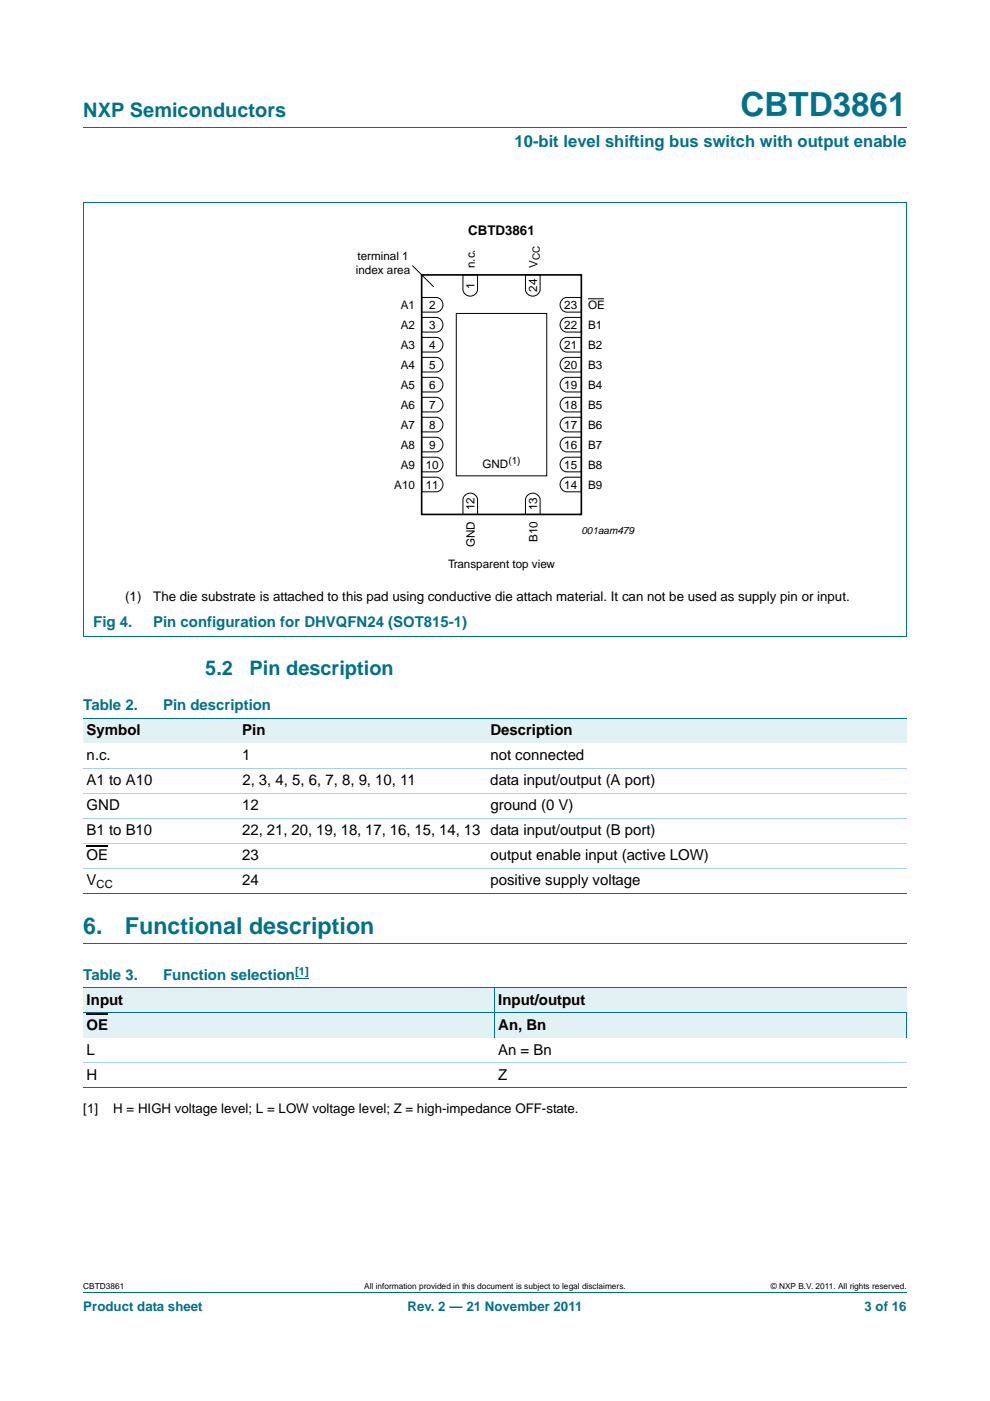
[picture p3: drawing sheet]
<svg xmlns="http://www.w3.org/2000/svg" width="210mm" height="297mm" viewBox="0 0 210 297" stroke-linecap="round" stroke-linejoin="round" font-family="sans-serif">
<defs><g id="words">
<text font-size="7" fill="#00718a" x="157" y="24.6">CBTD3861</text>
<g font-size="4.9" fill="#00718a">
<text x="17.7" y="198">6.</text>
<text x="26.5" y="198">Functional description</text>
</g>
<g font-size="4.2" fill="#00718a">
<text x="17.7" y="24.9">NXP Semiconductors</text>
<text x="43.5" y="143.2">5.2</text>
<text x="52.9" y="143.2">Pin description</text>
</g>
<text font-size="3.5" fill="#00718a" x="109.1" y="31.1">10-bit level shifting bus switch with output enable</text>
<g font-size="3.2" fill="#00718a">
<text x="19.8" y="132.9">Fig 4.</text>
<text x="32.5" y="132.9">Pin configuration for DHVQFN24 (SOT815-1)</text>
<text x="17.7" y="150.6">Table 2.</text>
<text x="34.6" y="150.6">Pin description</text>
<text x="17.7" y="207.7">Table 3.</text>
<text x="34.6" y="207.7">Function selection</text>
</g>
<g font-size="3.2">
<text x="18.4" y="155.9">Symbol</text>
<text x="51.4" y="155.9">Pin</text>
<text x="104" y="155.9">Description</text>
<text x="18.4" y="161.1">n.c.</text>
<text x="51.4" y="161.1">1</text>
<text x="104" y="161.1">not connected</text>
<text x="18.4" y="166.4">A1 to A10</text>
<text x="51.4" y="166.4">2, 3, 4, 5, 6, 7, 8, 9, 10, 11</text>
<text x="104" y="166.4">data input/output (A port)</text>
<text x="18.4" y="171.7">GND</text>
<text x="51.4" y="171.7">12</text>
<text x="104" y="171.7">ground (0 V)</text>
<text x="18.4" y="177">B1 to B10</text>
<text x="51.4" y="177">22, 21, 20, 19, 18, 17, 16, 15, 14, 13 data input/output (B port)</text>
<text x="18.4" y="182.3">OE</text>
<text x="51.4" y="182.3">23</text>
<text x="104" y="182.3">output enable input (active LOW)</text>
<text x="18.4" y="187.6">V</text>
<text x="51.4" y="187.6">24</text>
<text x="104" y="187.6">positive supply voltage</text>
<text x="18.4" y="213">Input</text>
<text x="105.7" y="213">Input/output</text>
<text x="18.4" y="218.3">OE</text>
<text x="105.7" y="218.3">An, Bn</text>
<text x="18.4" y="223.6">L</text>
<text x="105.7" y="223.6">An = Bn</text>
<text x="18.4" y="228.9">H</text>
<text x="105.7" y="228.9">Z</text>
</g>
<g font-size="2.8">
<text x="99.3" y="49.8">CBTD3861</text>
<text x="26.6" y="127.4">(1)</text>
<text x="32.5" y="127.4">The die substrate is attached to this pad using conductive die attach material. It can not be used as supply pin or input.</text>
<text x="17.7" y="236.1">[1]</text>
<text x="24" y="236.1">H = HIGH voltage level; L = LOW voltage level; Z = high-impedance OFF-state.</text>
</g>
<g font-size="2.8" fill="#00718a">
<text x="17.7" y="277.9">Product data sheet</text>
<text x="86.4" y="277.9">Rev. 2 — 21 November 2011</text>
<text x="183.4" y="277.9">3 of 16</text>
</g>
<g font-size="2.5">
<text x="75.5" y="58.2">index area</text>
<text x="75.8" y="55.2">terminal 1</text>
<text x="100.7" y="56.9" transform="rotate(-90 100.7 56.9)">n.c.</text>
<text x="114" y="56.9" transform="rotate(-90 114 56.9)">V</text>
<text x="85" y="65.6">A1</text>
<text x="91" y="65.5">2</text>
<text x="100.7" y="61.2" transform="rotate(-90 100.7 61.2)">1</text>
<text x="113.9" y="61.9" transform="rotate(-90 113.9 61.9)">24</text>
<text x="119.7" y="65.5">23</text>
<text x="124.7" y="65.6">OE</text>
<text x="85" y="69.8">A2</text>
<text x="91" y="69.8">3</text>
<text x="119.7" y="69.8">22</text>
<text x="124.7" y="69.8">B1</text>
<text x="85" y="74.1">A3</text>
<text x="91" y="74">4</text>
<text x="119.7" y="74">21</text>
<text x="124.7" y="74.1">B2</text>
<text x="85" y="82.5">A5</text>
<text x="85" y="78.3">A4</text>
<text x="91" y="82.5">6</text>
<text x="91" y="78.2">5</text>
<text x="119.7" y="82.5">19</text>
<text x="119.7" y="78.2">20</text>
<text x="124.7" y="82.5">B4</text>
<text x="124.7" y="78.3">B3</text>
<text x="85" y="86.8">A6</text>
<text x="91" y="86.7">7</text>
<text x="119.7" y="86.7">18</text>
<text x="124.7" y="86.8">B5</text>
<text x="85" y="95.2">A8</text>
<text x="85" y="91">A7</text>
<text x="91" y="95.2">9</text>
<text x="91" y="90.9">8</text>
<text x="119.7" y="95.2">16</text>
<text x="119.7" y="90.9">17</text>
<text x="124.7" y="95.2">B7</text>
<text x="124.7" y="91">B6</text>
<text x="85" y="99.5">A9</text>
<text x="90.3" y="99.4">10</text>
<text x="102.3" y="99.2">GND</text>
<text x="119.7" y="99.4">15</text>
<text x="124.7" y="99.5">B8</text>
<text x="83.6" y="103.7">A10</text>
<text x="90.3" y="103.6">11</text>
<text x="119.7" y="103.6">14</text>
<text x="124.7" y="103.7">B9</text>
<text x="100.7" y="108.2" transform="rotate(-90 100.7 108.2)">12</text>
<text x="113.9" y="108.2" transform="rotate(-90 113.9 108.2)">13</text>
<text x="100.7" y="116" transform="rotate(-90 100.7 116)">GND</text>
<text x="114" y="114.9" transform="rotate(-90 114 114.9)">B10</text>
<text x="95" y="120.4">Transparent top view</text>
</g>
<text font-size="2.4" x="20.5" y="188.2">CC</text>
<text font-size="2.4" fill="#00f" x="62.6" y="206.8">[1]</text>
<g font-size="2.1">
<text x="114.5" y="55.2" transform="rotate(-90 114.5 55.2)">CC</text>
<text x="107.8" y="98.5">(1)</text>
<text x="123.3" y="113.3">001aam479</text>
</g>
<g font-size="1.8">
<text x="17.7" y="273.3">CBTD3861</text>
<text x="77.2" y="273.3">All information provided in this document is subject to legal disclaimers.</text>
<text x="163.5" y="273.3">© NXP B.V. 2011. All rights reserved.</text>
</g>
</g></defs>
<path d="M17.7 27h174.6M17.6 42.9h174.7M17.7 42.9v92.1h174.6v-92.1M17.7 199.9h174.6M17.7 273.9h174.6" fill="none" stroke="#00718a" stroke-width=".21"/>
<path d="M89.4 58.3h33.9v50.8h-33.9z" fill="none" stroke="#000" stroke-width=".35"/>
<g fill="none" stroke="#000" stroke-width=".21">
<path d="M87.5 56.3l4.5 4.5M98.2 58.3h3.1v3.1a1.56 1.56 0 0 1-1.6 1.4 1.56 1.56 0 0 1-1.5-1.4zM111.5 58.3h3.1v3.1a1.56 1.56 0 0 1-1.6 1.4 1.56 1.56 0 0 1-1.5-1.4zM89.4 75.8h3.1a1.56 1.56 0 0 1 1.5 1.5 1.56 1.56 0 0 1-1.5 1.6h-3.1zM89.4 71.5h3.1a1.56 1.56 0 0 1 1.5 1.6 1.56 1.56 0 0 1-1.5 1.5h-3.1zM89.4 67.3h3.1a1.56 1.56 0 0 1 1.5 1.6 1.56 1.56 0 0 1-1.5 1.5h-3.1zM89.4 63.1h3.1a1.56 1.56 0 0 1 1.5 1.5 1.56 1.56 0 0 1-1.5 1.6h-3.1zM96.8 66.5h19.2v34.4h-19.2zM119.4 76.1l.8-.3h3.1v3.1h-3.1a1.57 1.57 0 0 1-1.3-1.1 1.57 1.57 0 0 1 .5-1.7zM119.4 71.9l.8-.4h3.1v3.1h-3.1a1.57 1.57 0 0 1-1.3-1.1 1.57 1.57 0 0 1 .5-1.6zM119.4 67.6l.8-.3h3.1v3.1h-3.1a1.57 1.57 0 0 1-1.3-1.1 1.57 1.57 0 0 1 .5-1.7zM119.4 63.4l.8-.3h3.1v3.1h-3.1a1.57 1.57 0 0 1-1.3-1.1 1.57 1.57 0 0 1 .5-1.7z"/>
<path d="M124.7 63.4h3.4M89.4 96.9h3.1a1.56 1.56 0 0 1 1.5 1.6 1.56 1.56 0 0 1-1.5 1.5h-3.1zM89.4 92.7h3.1a1.56 1.56 0 0 1 1.5 1.6 1.56 1.56 0 0 1-1.5 1.5h-3.1zM89.4 88.5h3.1a1.56 1.56 0 0 1 1.5 1.5 1.56 1.56 0 0 1-1.5 1.6h-3.1zM89.4 84.2h3.1a1.56 1.56 0 0 1 1.5 1.6 1.56 1.56 0 0 1-1.5 1.5h-3.1zM89.4 80h3.1a1.56 1.56 0 0 1 1.5 1.6 1.56 1.56 0 0 1-1.5 1.5h-3.1zM119.4 97.3l.8-.4h3.1v3.1h-3.1a1.57 1.57 0 0 1-1.3-1.1 1.57 1.57 0 0 1 .5-1.6zM119.4 93l.8-.3h3.1v3.1h-3.1a1.57 1.57 0 0 1-1.3-1.1 1.57 1.57 0 0 1 .5-1.7zM119.4 88.8l.8-.3h3.1v3.1h-3.1a1.57 1.57 0 0 1-1.3-1.1 1.57 1.57 0 0 1 .5-1.7zM119.4 84.6l.8-.4h3.1v3.1h-3.1a1.57 1.57 0 0 1-1.3-1.1 1.57 1.57 0 0 1 .5-1.6zM119.4 80.3l.8-.3h3.1v3.1h-3.1a1.57 1.57 0 0 1-1.3-1.1 1.57 1.57 0 0 1 .5-1.7zM89.4 101.2h3.1a1.56 1.56 0 0 1 1.5 1.5 1.56 1.56 0 0 1-1.5 1.6h-3.1z"/>
<path d="M98.5 105.1a1.57 1.57 0 0 1 1.7-.5 1.57 1.57 0 0 1 1.1 1.4v3.1h-3.1v-3.1zM111.8 105.1a1.57 1.57 0 0 1 1.6-.5 1.57 1.57 0 0 1 1.2 1.4v3.1h-3.1v-3.1zM119.4 101.5l.8-.3h3.1v3.1h-3.1a1.57 1.57 0 0 1-1.3-1.1 1.57 1.57 0 0 1 .5-1.7z"/>
</g>
<g fill="#e2f1f4">
<path d="M17.7 152.3h33v5.3h-33z"/>
<path d="M50.7 152.3h52.6v5.3h-52.6z"/>
<path d="M103.3 152.3h89v5.3h-89z"/>
</g>
<path d="M18.4 179.3h4.6" fill="none" stroke="#000" stroke-width=".23"/>
<path d="M17.7 152.3h174.6M17.7 189.4h174.6" fill="none" stroke="#00718a" stroke-width=".21"/>
<path d="M17.7 162.9h174.6M17.7 168.2h174.6M17.7 173.5h174.6M17.7 178.8h174.6M17.7 184.1h174.6" fill="none" stroke="#a5d5dc" stroke-width=".21"/>
<path d="M62.6 207.5h2.9" fill="none" stroke="#00f" stroke-width=".21"/>
<g fill="#e2f1f4">
<path d="M17.7 209.5h87.3v5.3h-87.3z"/>
<path d="M105 209.5h87.3v5.3h-87.3z"/>
<path d="M17.7 214.8h87.3v5.2h-87.3z"/>
</g>
<path d="M18.4 215h4.6" fill="none" stroke="#000" stroke-width=".34"/>
<path d="M105 214.8h87.3v5.2h-87.3z" fill="#e2f1f4"/>
<path d="M17.7 209.5h174.6M17.7 214.8h174.6M105 209.4v10.6M192.3 214.8v5.2M17.7 230.6h174.6" fill="none" stroke="#00718a" stroke-width=".21"/>
<path d="M17.7 225.3h174.6" fill="none" stroke="#a5d5dc" stroke-width=".21"/>
<use href="#words"/>
</svg>
